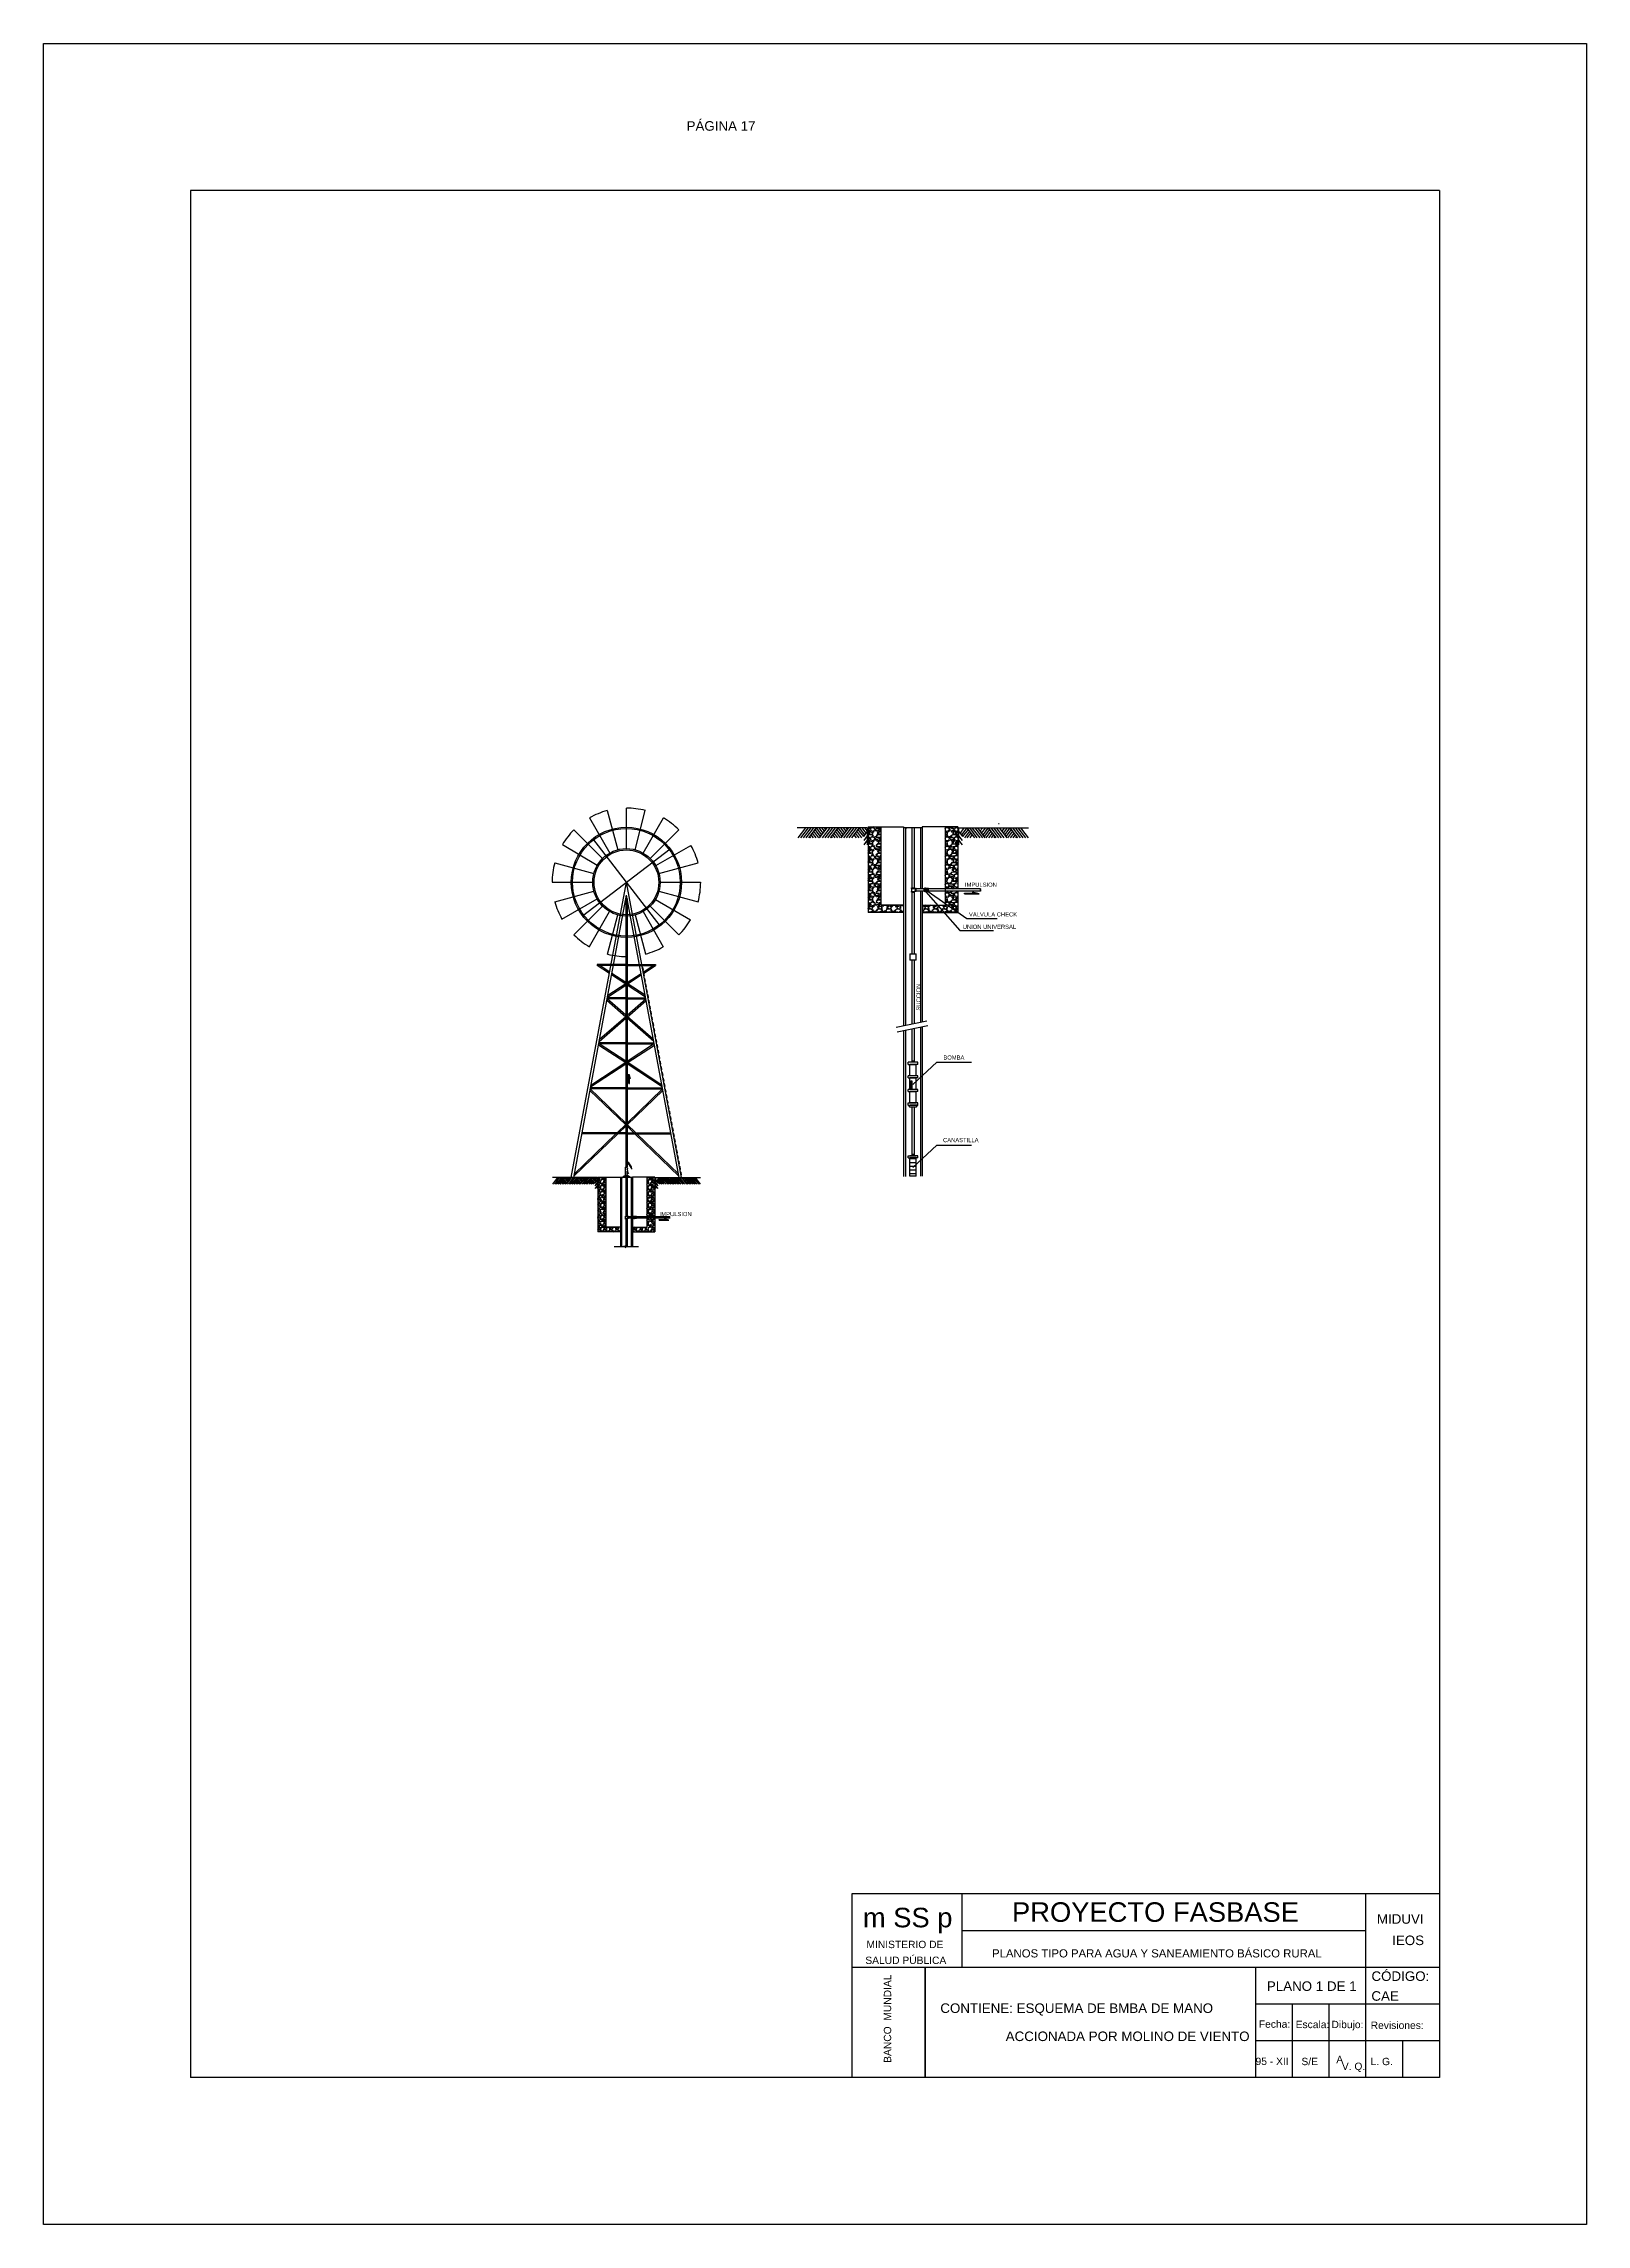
# Model space of a CAD drawing. Header units: metres. Extents: x 2029 to 4131, y 3282 to 4383.
# Drawn here: x 2389.12 to 2410.12, y 4353.27 to 4382.97 of the extents above; entities that cross this region are included whole.
import ezdxf
from ezdxf.enums import TextEntityAlignment as Align

# ---------------------------------------------------------------- set-up
doc = ezdxf.new("R2010")
doc.units = ezdxf.units.M
doc.layers.add('Dibujo', color=7, linetype='Continuous')
doc.styles.add('Annotative', font='arial.ttf')
doc.styles.get("Standard").update_dxf_attribs({"font": 'arial.ttf'})

msp = doc.modelspace()

# ---------------------------------------------------------------- texts
at = {"layer": 'Dibujo', "color": 0, "linetype": 'ByBlock'}
for s, height, p in [('IMPULSION', 0.0566, (2401.664, 4371.482)), ('UNION UNIVERSAL', 0.05665, (2401.635, 4370.909)), ('VALVULA CHECK', 0.05665, (2401.719, 4371.078)), ('BOMBA', 0.0566, (2401.371, 4369.129)), ('CANASTILLA', 0.0566, (2401.366, 4368.004)), ('IMPULSION', 0.0566, (2397.509, 4366.997))]:
    msp.add_text(s, height=height).set_placement(p)
msp.add_text('SUCCION', height=0.0566, rotation=90).set_placement((2401.059, 4369.797))
for s, height, p in [('PROYECTO FASBASE', 0.26624, (2402.305, 4357.386)), ('m SS p', 0.2662, (2400.275, 4357.311)), ('PLANOS TIPO PARA AGUA Y SANEAMIENTO BÁSICO RURAL', 0.11076, (2402.033, 4356.901))]:
    msp.add_text(s, height=height, dxfattribs=at).set_placement(p)
at = {"layer": 'Dibujo', "color": 0, "linetype": 'ByBlock', "style": 'Annotative'}
for s, p in [('MIDUVI', (2407.272, 4357.36)), ('IEOS', (2407.48, 4357.069)), ('CÓDIGO:', (2407.198, 4356.581)), ('PLANO 1 DE 1', (2405.774, 4356.445)), ('CAE', (2407.197, 4356.311)), ('CONTIENE: ESQUEMA DE BMBA DE MANO', (2401.329, 4356.145))]:
    msp.add_text(s, height=0.13, dxfattribs=at).set_placement(p)
at = {"layer": 'Dibujo', "color": 0, "linetype": 'ByBlock'}
for s, p in [('MINISTERIO DE', (2400.847, 4357.028)), ('SALUD PÚBLICA', (2400.859, 4356.812)), ('Fecha:', (2405.878, 4355.943)), ('Escala:', (2406.395, 4355.938)), ('Dibujo:', (2406.871, 4355.938)), ('Revisiones:', (2407.548, 4355.927)), ('95 - XII', (2405.845, 4355.436)), ('S/E', (2406.357, 4355.434)), ('A', (2406.766, 4355.461)), ('L. G. ', (2407.357, 4355.434)), ('V. Q.', (2406.954, 4355.368))]:
    msp.add_text(s, height=0.1, dxfattribs=at).set_placement(p, align=Align.CENTER)
msp.add_text('BANCO  MUNDIAL', height=0.1, rotation=90, dxfattribs=at).set_placement((2400.66, 4356.067), align=Align.CENTER)
at = {"layer": 'Dibujo', "color": 0, "linetype": 'ByBlock', "char_height": 0.13, "attachment_point": 1}
for s, insert, width in [('PÁGINA 17', (2397.875, 4381.909), 2.90393), ('ACCIONADA POR MOLINO DE VIENTO', (2402.219, 4355.892), 3.35715)]:
    msp.add_mtext(s, dxfattribs=dict(at, insert=insert, width=width))

# ---------------------------------------------------------------- hatches: boundary and pattern name
h = msp.add_hatch()
h.set_pattern_fill('GRAVEL', color=256, scale=0.004995)
h.set_pattern_definition([(228.01279, (2392.376526, 4380.511333), (-1.0150641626, -1.141947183), [0.0170703, -1.6899661]), (184.96974, (2392.365106, 4380.498645), (1.522596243, 0.1268830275), [0.0292932, -2.9000288]), (132.51045, (2392.335923, 4380.496107), (1.2688302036, -1.395713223), [0.020655, -2.0448509]), (267.27369, (2392.2864387, 4380.4643864), (0.1268830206, 2.5376604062), [0.0266756, -2.6408871]), (292.833654, (2392.28517, 4380.437741), (-0.6344151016, 1.5225962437), [0.0261576, -2.5896029]), (357.27369, (2392.2953205, 4380.413633), (-2.5376604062, 0.1268830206), [0.0266756, -2.6408871]), (37.69424, (2392.321966, 4380.4123644), (-1.649479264, -1.2688302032), [0.0352772, -3.4924359]), (72.25533, (2392.34988, 4380.4339345), (0.8881811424, 2.7914264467), [0.0333053, -3.297223]), (121.429566, (2392.360031, 4380.465655), (-1.0150641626, 1.649479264), [0.026766, -2.6498343]), (175.23636, (2392.346074, 4380.488494), (1.395713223, -0.1268830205), [0.0305575, -1.4973164]), (222.397438, (2392.3156218, 4380.491032), (-1.5225962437, -1.3957132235), [0.0395175, -3.9122317]), (138.81407, (2392.412053, 4380.463118), (-0.888181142, 0.761298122), [0.0134878, -1.3352972]), (171.469234, (2392.401902, 4380.4719994), (1.649479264, -0.2537660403), [0.0256604, -2.5403898]), (225, (2392.37653, 4380.47581), (-2e-17, -0.126883), [0.0179439, -0.1614958]), (203.19859, (2392.367644, 4380.491032), (0.634415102, 0.25376604), [0.0096632, -0.9566491]), (291.8014, (2392.358762, 4380.487225), (-0.12688302, 0.38064906), [0.0136657, -0.6696203]), (30.96376, (2392.363837, 4380.474537), (0.38064906, 0.25376604), [0.0221955, -0.7176533]), (161.56505, (2392.38287, 4380.485957), (0.25376604, -0.12688302), [0.0160496, -0.3851898]), (16.38954, (2392.28517, 4380.4872254), (1.268830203, 0.380649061), [0.0224837, -2.2258892]), (70.346176, (2392.30674, 4380.4935695), (-0.5075320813, -1.3957132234), [0.0188626, -1.8673891]), (293.19859, (2392.38287, 4380.511333), (-0.25376604, 0.634415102), [0.0193262, -0.9469861]), (343.61046, (2392.390483, 4380.4935695), (-1.268830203, 0.380649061), [0.0224837, -2.2258892]), (339.44395, (2392.28517, 4380.408558), (-0.634415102, 0.25376604), [0.0216818, -1.0624072]), (294.77514, (2392.305471, 4380.400945), (-0.634415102, 1.395713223), [0.0181669, -1.7985215]), (66.80141, (2392.384139, 4380.38445), (0.25376604, 0.634415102), [0.0193262, -0.9469861]), (17.354025, (2392.3917516, 4380.402214), (-1.649479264, -0.5075320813), [0.0212695, -2.1056775]), (69.44395, (2392.321966, 4380.38445), (-0.25376604, -0.634415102), [0.0108409, -1.0732481]), (101.30993, (2392.376526, 4380.38445), (-0.12688302, 0.50753208), [0.0064698, -0.6405092]), (165.96376, (2392.375257, 4380.390794), (0.38064906, -0.12688302), [0.0261576, -0.4969945]), (186.009006, (2392.34988, 4380.3971384), (1.268830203, 0.1268830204), [0.024241, -2.3998557]), (303.69007, (2392.363837, 4380.463118), (-0.12688302, 0.25376604), [0.0182993, -0.4391839]), (353.157227, (2392.373988, 4380.4478916), (2.1570113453, -0.2537660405), [0.0319484, -3.1628844]), (60.9454, (2392.405709, 4380.444085), (-0.507532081, -0.888181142), [0.0130634, -1.2932773]), (90, (2392.41205, 4380.4555), (-0.126883, 0.126883), [0.007613, -0.11927]), (120.25644, (2392.3473425, 4380.400945), (0.507532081, -0.888181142), [0.0176271, -1.7450882]), (48.01279, (2392.338461, 4380.416171), (1.0150641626, 1.141947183), [0.0341407, -1.6728958]), (0, (2392.3613, 4380.44155), (0.126883, 0.126883), [0.0329896, -0.0938934]), (325.30485, (2392.394289, 4380.4415475), (1.2688302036, -0.8881811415), [0.020062, -1.9861347]), (254.0546, (2392.410784, 4380.430128), (-0.12688302, -0.507532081), [0.0184744, -0.9052479]), (207.645975, (2392.4057087, 4380.4123644), (-2.410777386, -1.268830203), [0.0300795, -2.9778778]), (175.42608, (2392.3790633, 4380.398407), (-1.649479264, 0.1268830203), [0.0318221, -3.1503878])])
h.paths.add_polyline_path([(2401.396, 4371.453), (2401.566, 4371.453), (2401.566, 4372.3), (2401.396, 4372.3)])
h.paths.add_polyline_path([(2401.566, 4371.423), (2401.396, 4371.423), (2401.396, 4371.231), (2401.084, 4371.231), (2401.084, 4371.131), (2401.566, 4371.131)])
h.paths.add_polyline_path([(2400.83, 4371.131), (2400.83, 4371.231), (2400.518, 4371.231), (2400.518, 4372.3), (2400.348, 4372.3), (2400.348, 4371.131)])
h = msp.add_hatch(color=256)
h.dxf.hatch_style = 1
h.paths.add_polyline_path([(2401.766, 4371.396), (2401.658, 4371.396), (2401.658, 4371.385), (2401.859, 4371.385), (2401.766, 4371.41)])
h = msp.add_hatch(color=256)
h.dxf.hatch_style = 1
h.paths.add_polyline_path([(2397.096, 4368.87), (2397.105, 4368.87), (2397.089, 4368.93), (2397.088, 4368.801), (2397.096, 4368.801)])
h = msp.add_hatch(color=256)
h.dxf.hatch_style = 1
h.paths.add_polyline_path([(2400.94, 4368.839), (2400.929, 4368.839), (2400.929, 4368.733), (2400.94, 4368.733)])
h = msp.add_hatch()
h.set_pattern_fill('ANSI31', color=256, scale=0.015979, angle=135)
h.set_pattern_definition([(180, (2391.50803, 4372.70084), (-5e-18, -0.05073329), [])])
h.paths.add_polyline_path([(2400.998, 4367.791), (2400.916, 4367.791), (2400.916, 4367.539), (2400.998, 4367.539)])
h = msp.add_hatch()
h.set_pattern_fill('GRAVEL', color=256, scale=0.003196)
h.set_pattern_definition([(228.01279, (2391.566473, 4372.782014), (-0.649386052, -0.730559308), [0.0109207, -1.08115375]), (184.96974, (2391.5591672, 4372.773897), (0.9740790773, 0.0811732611), [0.0187403, -1.85528984]), (132.51045, (2391.5404973, 4372.7722734), (0.811732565, -0.892905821), [0.013214, -1.30819085]), (267.27369, (2391.5088398, 4372.75198), (0.0811732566, 1.6234651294), [0.0170657, -1.6895043]), (292.833654, (2391.508028, 4372.7349337), (-0.4058662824, 0.9740790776), [0.0167343, -1.6566953]), (357.27369, (2391.514522, 4372.7195107), (-1.6234651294, 0.0811732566), [0.0170657, -1.6895043]), (37.69424, (2391.5315683, 4372.718699), (-1.0552523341, -0.8117325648), [0.0225685, -2.2342816]), (72.25533, (2391.5494264, 4372.7324985), (0.5682127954, 1.7858116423), [0.021307, -2.10939434]), (121.429566, (2391.5559203, 4372.7527918), (-0.6493860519, 1.055252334), [0.0171235, -1.6952282]), (175.23636, (2391.546991, 4372.767403), (0.892905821, -0.0811732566), [0.0195491, -0.9579063]), (222.397438, (2391.5275096, 4372.7690264), (-0.9740790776, -0.8929058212), [0.02528125, -2.50284546]), (138.81407, (2391.589201, 4372.751168), (-0.568212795, 0.487039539), [0.0086288, -0.85425475]), (171.469234, (2391.5827074, 4372.7568504), (1.0552523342, -0.1623465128), [0.01641624, -1.6252113]), (225, (2391.56647, 4372.759286), (-1e-17, -0.08117326), [0.0114796, -0.1033167]), (203.19859, (2391.560791, 4372.769026), (0.405866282, 0.162346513), [0.006182, -0.6120151]), (291.8014, (2391.555109, 4372.766591), (-0.081173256, 0.24351977), [0.0087426, -0.42838876]), (30.96376, (2391.558355, 4372.758474), (0.24351977, 0.162346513), [0.01419956, -0.4591178]), (161.56505, (2391.570531, 4372.76578), (0.16234651, -0.08117326), [0.0102677, -0.2464247]), (16.38954, (2391.508028, 4372.7665912), (0.8117325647, 0.2435197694), [0.0143839, -1.4240099]), (70.346176, (2391.5218275, 4372.77065), (-0.324693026, -0.892905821), [0.0120673, -1.1946599]), (293.19859, (2391.570531, 4372.782014), (-0.162346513, 0.405866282), [0.0123639, -0.6058332]), (343.61046, (2391.575402, 4372.77065), (-0.8117325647, 0.2435197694), [0.0143839, -1.4240099]), (339.44395, (2391.508028, 4372.716264), (-0.405866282, 0.162346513), [0.0138709, -0.6796737]), (294.77514, (2391.521016, 4372.7113934), (-0.405866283, 0.892905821), [0.0116222, -1.15060194]), (66.80141, (2391.571343, 4372.700841), (0.162346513, 0.405866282), [0.0123639, -0.6058332]), (17.354025, (2391.5762136, 4372.712205), (-1.055252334, -0.324693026), [0.01360715, -1.3471046]), (69.44395, (2391.531568, 4372.700841), (-0.162346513, -0.405866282), [0.00693544, -0.6866092]), (101.30993, (2391.566473, 4372.700841), (-0.081173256, 0.324693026), [0.004139, -0.409765]), (165.96376, (2391.565661, 4372.7049), (0.24351977, -0.081173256), [0.0167343, -0.3179516]), (186.009006, (2391.5494264, 4372.7089582), (0.8117325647, 0.0811732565), [0.01550815, -1.53530474]), (303.69007, (2391.558355, 4372.751168), (-0.081173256, 0.16234651), [0.011707, -0.2809674]), (353.157227, (2391.5648493, 4372.7414275), (1.37994536, -0.1623465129), [0.02043894, -2.02345143]), (60.9454, (2391.585143, 4372.738992), (-0.324693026, -0.568212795), [0.0083573, -0.82737255]), (90, (2391.5892, 4372.7463), (-0.08117326, 0.08117326), [0.0048704, -0.0763029]), (120.25644, (2391.547803, 4372.7113934), (0.324693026, -0.5682127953), [0.0112769, -1.116418]), (48.01279, (2391.542121, 4372.721134), (0.649386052, 0.730559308), [0.02184145, -1.070233]), (0, (2391.55673, 4372.73737), (0.08117326, 0.08117326), [0.02110505, -0.0600682]), (325.30485, (2391.577837, 4372.737369), (0.811732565, -0.568212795), [0.0128346, -1.27062725]), (254.0546, (2391.58839, 4372.730063), (-0.081173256, -0.324693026), [0.011819, -0.57913124]), (207.645975, (2391.5851426, 4372.718699), (-1.542291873, -0.8117325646), [0.01924334, -1.90509365]), (175.42608, (2391.5680963, 4372.70977), (-1.0552523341, 0.0811732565), [0.0203582, -2.01545674])])
h.paths.add_polyline_path([(2397.336, 4366.987), (2397.445, 4366.987), (2397.445, 4367.529), (2397.336, 4367.529)])
h.paths.add_polyline_path([(2397.445, 4366.968), (2397.336, 4366.968), (2397.336, 4366.845), (2397.137, 4366.845), (2397.137, 4366.781), (2397.445, 4366.781)])
h.paths.add_polyline_path([(2396.974, 4366.781), (2396.974, 4366.845), (2396.775, 4366.845), (2396.775, 4367.529), (2396.666, 4367.529), (2396.666, 4366.781)])
h = msp.add_hatch(color=256)
h.dxf.hatch_style = 1
h.paths.add_polyline_path([(2397.573, 4366.951), (2397.504, 4366.951), (2397.504, 4366.943), (2397.633, 4366.943), (2397.573, 4366.959)])

# ---------------------------------------------------------------- linework, layer by layer
for p, q in [((2396.795, 4372.519), (2396.937, 4371.987)), ((2397.056, 4372.002), (2397.056, 4372.554)), ((2397.173, 4371.987), (2397.313, 4372.52)), ((2396.731, 4371.868), (2396.341, 4372.257)), ((2396.554, 4372.42), (2396.828, 4371.942)), ((2397.514, 4370.949), (2396.598, 4372.138)), ((2397.284, 4371.941), (2397.559, 4372.42)), ((2397.38, 4371.868), (2397.77, 4372.258)), ((2400.335, 4372.287), (2399.382, 4372.287)), ((2399.493, 4372.287), (2399.389, 4372.147)), ((2399.529, 4372.287), (2399.425, 4372.147)), ((2399.566, 4372.287), (2399.461, 4372.147)), ((2399.602, 4372.287), (2399.498, 4372.147)), ((2399.638, 4372.287), (2399.534, 4372.147)), ((2399.547, 4372.165), (2399.561, 4372.147)), ((2399.566, 4372.189), (2399.597, 4372.147)), ((2399.584, 4372.214), (2399.634, 4372.147)), ((2399.602, 4372.238), (2399.67, 4372.147)), ((2399.62, 4372.263), (2399.693, 4372.165)), ((2399.638, 4372.287), (2399.711, 4372.189)), ((2399.675, 4372.287), (2399.729, 4372.214)), ((2399.784, 4372.287), (2399.679, 4372.147)), ((2399.711, 4372.287), (2399.747, 4372.238)), ((2399.826, 4372.287), (2399.722, 4372.147)), ((2399.747, 4372.287), (2399.766, 4372.263)), ((2399.863, 4372.287), (2399.758, 4372.147)), ((2399.899, 4372.287), (2399.795, 4372.147)), ((2399.935, 4372.287), (2399.831, 4372.147)), ((2399.844, 4372.165), (2399.858, 4372.147)), ((2399.863, 4372.189), (2399.894, 4372.147)), ((2399.881, 4372.214), (2399.93, 4372.147)), ((2399.899, 4372.238), (2399.967, 4372.147)), ((2399.917, 4372.263), (2399.99, 4372.165)), ((2399.935, 4372.287), (2400.008, 4372.189)), ((2399.972, 4372.287), (2400.026, 4372.214)), ((2400.081, 4372.287), (2399.976, 4372.147)), ((2400.008, 4372.287), (2400.044, 4372.238)), ((2400.117, 4372.287), (2400.013, 4372.147)), ((2400.044, 4372.287), (2400.062, 4372.263)), ((2400.153, 4372.287), (2400.049, 4372.147)), ((2400.19, 4372.287), (2400.085, 4372.147)), ((2400.226, 4372.287), (2400.122, 4372.147)), ((2400.153, 4372.189), (2400.185, 4372.147)), ((2400.172, 4372.214), (2400.221, 4372.147)), ((2400.19, 4372.238), (2400.258, 4372.147)), ((2400.208, 4372.263), (2400.281, 4372.165)), ((2400.226, 4372.287), (2400.299, 4372.189)), ((2400.262, 4372.287), (2400.317, 4372.214)), ((2400.335, 4372.238), (2400.281, 4372.165)), ((2400.335, 4372.177), (2400.289, 4372.114)), ((2400.299, 4372.287), (2400.335, 4372.238)), ((2400.335, 4372.287), (2400.335, 4372.287)), ((2400.335, 4372.287), (2400.335, 4372.054)), ((2400.348, 4372.3), (2400.348, 4371.131)), ((2400.348, 4372.3), (2400.83, 4372.3)), ((2400.518, 4372.3), (2400.518, 4371.231)), ((2400.83, 4372.3), (2400.83, 4369.586)), ((2401.084, 4372.287), (2400.83, 4372.287)), ((2400.855, 4372.287), (2400.855, 4369.591)), ((2400.855, 4372.287), (2400.875, 4372.287)), ((2400.942, 4372.287), (2400.942, 4371.469)), ((2400.972, 4372.287), (2400.972, 4371.469)), ((2401.059, 4372.287), (2401.039, 4372.287)), ((2401.059, 4372.287), (2401.059, 4371.453)), ((2401.084, 4372.3), (2401.084, 4371.453)), ((2401.566, 4372.3), (2401.084, 4372.3)), ((2401.396, 4372.3), (2401.396, 4371.231)), ((2401.566, 4372.3), (2401.566, 4371.453)), ((2401.578, 4372.287), (2402.531, 4372.287)), ((2401.578, 4372.287), (2401.578, 4372.054)), ((2401.578, 4372.238), (2401.633, 4372.165)), ((2401.578, 4372.177), (2401.625, 4372.114)), ((2401.651, 4372.287), (2401.597, 4372.214)), ((2401.688, 4372.287), (2401.615, 4372.189)), ((2401.706, 4372.263), (2401.633, 4372.165)), ((2401.724, 4372.238), (2401.656, 4372.147)), ((2401.688, 4372.287), (2401.792, 4372.147)), ((2401.742, 4372.214), (2401.692, 4372.147)), ((2401.724, 4372.287), (2401.828, 4372.147)), ((2401.76, 4372.189), (2401.729, 4372.147)), ((2401.76, 4372.287), (2401.865, 4372.147)), ((2401.797, 4372.287), (2401.901, 4372.147)), ((2401.833, 4372.287), (2401.937, 4372.147)), ((2401.906, 4372.287), (2401.869, 4372.238)), ((2401.942, 4372.287), (2401.887, 4372.214)), ((2401.978, 4372.287), (2401.906, 4372.189)), ((2401.997, 4372.263), (2401.924, 4372.165)), ((2402.015, 4372.238), (2401.947, 4372.147)), ((2401.978, 4372.287), (2402.083, 4372.147)), ((2402.033, 4372.214), (2401.983, 4372.147)), ((2402.015, 4372.287), (2402.119, 4372.147)), ((2402.051, 4372.189), (2402.019, 4372.147)), ((2402.051, 4372.287), (2402.155, 4372.147)), ((2402.069, 4372.165), (2402.056, 4372.147)), ((2402.087, 4372.287), (2402.192, 4372.147)), ((2402.119, 4372.346), (2402.131, 4372.346)), ((2402.13, 4372.287), (2402.234, 4372.147)), ((2402.203, 4372.287), (2402.166, 4372.238)), ((2402.239, 4372.287), (2402.184, 4372.214)), ((2402.275, 4372.287), (2402.203, 4372.189)), ((2402.293, 4372.263), (2402.221, 4372.165)), ((2402.312, 4372.238), (2402.244, 4372.147)), ((2402.275, 4372.287), (2402.38, 4372.147)), ((2402.33, 4372.214), (2402.28, 4372.147)), ((2402.312, 4372.287), (2402.416, 4372.147)), ((2402.348, 4372.189), (2402.316, 4372.147)), ((2402.348, 4372.287), (2402.452, 4372.147)), ((2402.366, 4372.165), (2402.353, 4372.147)), ((2402.384, 4372.287), (2402.489, 4372.147)), ((2402.421, 4372.287), (2402.525, 4372.147)), ((2396.185, 4372.056), (2396.66, 4371.776)), ((2396.46, 4371.087), (2397.652, 4371.999)), ((2397.455, 4371.77), (2397.934, 4372.043)), ((2400.335, 4372.116), (2400.289, 4372.054)), ((2401.578, 4372.116), (2401.625, 4372.054)), ((2396.045, 4371.543), (2396.597, 4371.543)), ((2396.081, 4371.809), (2396.613, 4371.664)), ((2396.305, 4367.521), (2397.056, 4371.543)), ((2397.806, 4367.521), (2397.056, 4371.543)), ((2397.499, 4371.664), (2398.031, 4371.809)), ((2397.515, 4371.543), (2398.066, 4371.543)), ((2396.08, 4371.278), (2396.613, 4371.423)), ((2396.177, 4371.043), (2396.657, 4371.316)), ((2396.338, 4367.521), (2397.056, 4371.369)), ((2397.046, 4371.317), (2397.046, 4370.423)), ((2397.774, 4367.521), (2397.056, 4371.369)), ((2397.065, 4371.317), (2397.065, 4370.423)), ((2397.451, 4371.31), (2397.927, 4371.03)), ((2397.499, 4371.422), (2398.031, 4371.277)), ((2400.937, 4371.469), (2400.977, 4371.469)), ((2400.937, 4371.46), (2400.937, 4371.469)), ((2400.937, 4371.46), (2400.977, 4371.46)), ((2400.937, 4371.416), (2400.977, 4371.416)), ((2400.937, 4371.407), (2400.937, 4371.416)), ((2400.937, 4371.407), (2400.977, 4371.407)), ((2400.939, 4371.416), (2400.939, 4371.46)), ((2400.942, 4371.407), (2400.942, 4370.567)), ((2400.972, 4371.407), (2400.942, 4371.407)), ((2400.972, 4371.407), (2400.972, 4370.567)), ((2400.977, 4371.46), (2400.974, 4371.46)), ((2400.974, 4371.46), (2400.974, 4371.455)), ((2400.991, 4371.455), (2400.974, 4371.455)), ((2400.991, 4371.42), (2400.974, 4371.42)), ((2400.974, 4371.416), (2400.974, 4371.42)), ((2400.977, 4371.46), (2400.977, 4371.469)), ((2400.977, 4371.407), (2400.977, 4371.416)), ((2400.991, 4371.418), (2400.991, 4371.458)), ((2401, 4371.458), (2400.991, 4371.458)), ((2401, 4371.418), (2400.991, 4371.418)), ((2401, 4371.418), (2401, 4371.458)), ((2401.108, 4371.453), (2401, 4371.453)), ((2401, 4371.423), (2401, 4371.453)), ((2401.108, 4371.423), (2401, 4371.423)), ((2401.059, 4371.423), (2401.059, 4369.633)), ((2401.084, 4371.423), (2401.084, 4369.638)), ((2401.108, 4371.418), (2401.108, 4371.458)), ((2401.117, 4371.458), (2401.108, 4371.458)), ((2401.108, 4371.458), (2401.108, 4371.455)), ((2401.117, 4371.418), (2401.108, 4371.418)), ((2401.126, 4371.463), (2401.117, 4371.463)), ((2401.117, 4371.413), (2401.117, 4371.463)), ((2401.126, 4371.413), (2401.117, 4371.413)), ((2401.126, 4371.413), (2401.126, 4371.463)), ((2401.135, 4371.458), (2401.126, 4371.458)), ((2401.135, 4371.455), (2401.126, 4371.455)), ((2401.135, 4371.453), (2401.126, 4371.453)), ((2401.135, 4371.45), (2401.126, 4371.45)), ((2401.135, 4371.448), (2401.126, 4371.448)), ((2401.135, 4371.445), (2401.126, 4371.445)), ((2401.135, 4371.443), (2401.126, 4371.443)), ((2401.135, 4371.44), (2401.126, 4371.44)), ((2401.135, 4371.438), (2401.126, 4371.438)), ((2401.135, 4371.435), (2401.126, 4371.435)), ((2401.135, 4371.433), (2401.126, 4371.433)), ((2401.135, 4371.43), (2401.126, 4371.43)), ((2401.135, 4371.428), (2401.126, 4371.428)), ((2401.135, 4371.425), (2401.126, 4371.425)), ((2401.135, 4371.423), (2401.126, 4371.423)), ((2401.135, 4371.42), (2401.126, 4371.42)), ((2401.135, 4371.418), (2401.126, 4371.418)), ((2401.13, 4371.414), (2401.593, 4370.887)), ((2401.135, 4371.418), (2401.135, 4371.458)), ((2401.152, 4371.46), (2401.143, 4371.46)), ((2401.143, 4371.46), (2401.143, 4371.415)), ((2401.152, 4371.415), (2401.143, 4371.415)), ((2401.152, 4371.46), (2401.152, 4371.415)), ((2401.169, 4371.458), (2401.152, 4371.458)), ((2401.169, 4371.418), (2401.152, 4371.418)), ((2401.691, 4371.048), (2401.163, 4371.414)), ((2401.169, 4371.418), (2401.169, 4371.458)), ((2401.878, 4371.453), (2401.169, 4371.453)), ((2401.878, 4371.423), (2401.169, 4371.423)), ((2401.566, 4371.423), (2401.566, 4371.131)), ((2401.658, 4371.396), (2401.766, 4371.396)), ((2401.658, 4371.385), (2401.658, 4371.396)), ((2401.658, 4371.385), (2401.859, 4371.385)), ((2401.859, 4371.385), (2401.766, 4371.41)), ((2401.766, 4371.41), (2401.766, 4371.396)), ((2396.341, 4370.828), (2396.731, 4371.218)), ((2396.553, 4370.667), (2396.827, 4371.145)), ((2396.798, 4370.566), (2396.939, 4371.099)), ((2397.056, 4370.532), (2397.056, 4371.084)), ((2397.174, 4371.1), (2397.317, 4370.567)), ((2397.284, 4371.145), (2397.558, 4370.666)), ((2397.771, 4370.829), (2397.38, 4371.219)), ((2400.83, 4371.131), (2400.348, 4371.131)), ((2400.83, 4371.131), (2400.348, 4371.131)), ((2400.83, 4371.231), (2400.518, 4371.231)), ((2401.084, 4371.231), (2401.396, 4371.231)), ((2401.084, 4371.131), (2401.566, 4371.131)), ((2401.084, 4371.131), (2401.566, 4371.131)), ((2402.101, 4371.048), (2401.691, 4371.048)), ((2401.593, 4370.887), (2402.054, 4370.887)), ((2397.056, 4370.423), (2396.658, 4370.423)), ((2396.658, 4370.423), (2396.658, 4370.409)), ((2397.056, 4370.409), (2396.658, 4370.409)), ((2396.824, 4370.301), (2396.658, 4370.409)), ((2396.828, 4370.321), (2396.693, 4370.409)), ((2397.046, 4370.409), (2397.046, 4369.969)), ((2397.056, 4370.423), (2397.454, 4370.423)), ((2397.056, 4370.409), (2397.454, 4370.409)), ((2397.065, 4370.409), (2397.065, 4369.969)), ((2397.272, 4370.386), (2397.28, 4370.386)), ((2397.287, 4370.348), (2397.28, 4370.386)), ((2397.284, 4370.321), (2397.419, 4370.409)), ((2397.287, 4370.301), (2397.454, 4370.409)), ((2397.454, 4370.423), (2397.454, 4370.409)), ((2400.916, 4370.567), (2400.998, 4370.567)), ((2400.916, 4370.567), (2400.916, 4370.485)), ((2400.998, 4370.485), (2400.916, 4370.485)), ((2400.942, 4370.485), (2400.942, 4370.178)), ((2400.942, 4370.485), (2400.942, 4369.609)), ((2400.972, 4370.485), (2400.972, 4370.184)), ((2400.972, 4370.485), (2400.972, 4369.615)), ((2400.998, 4370.485), (2400.998, 4370.567)), ((2396.797, 4369.98), (2397.046, 4370.143)), ((2396.801, 4370.006), (2397.046, 4370.166)), ((2397.046, 4370.155), (2396.853, 4370.282)), ((2397.046, 4370.178), (2396.857, 4370.302)), ((2397.065, 4370.178), (2397.255, 4370.302)), ((2397.065, 4370.155), (2397.259, 4370.282)), ((2397.31, 4370.006), (2397.065, 4370.166)), ((2397.315, 4369.98), (2397.065, 4370.143)), ((2397.279, 4370.348), (2397.287, 4370.348)), ((2397.286, 4370.31), (2397.294, 4370.31)), ((2397.293, 4370.273), (2397.301, 4370.273)), ((2397.301, 4370.273), (2397.294, 4370.31)), ((2397.3, 4370.235), (2397.308, 4370.235)), ((2397.307, 4370.197), (2397.315, 4370.197)), ((2397.315, 4370.197), (2397.308, 4370.235)), ((2397.314, 4370.16), (2397.322, 4370.16)), ((2397.321, 4370.122), (2397.329, 4370.122)), ((2397.329, 4370.122), (2397.322, 4370.16)), ((2397.328, 4370.084), (2397.336, 4370.084)), ((2397.343, 4370.046), (2397.336, 4370.084)), ((2397.046, 4369.708), (2396.788, 4369.933)), ((2397.046, 4369.733), (2396.792, 4369.955)), ((2397.056, 4369.954), (2396.792, 4369.954)), ((2397.056, 4369.969), (2396.794, 4369.969)), ((2397.046, 4369.954), (2397.046, 4369.357)), ((2397.056, 4369.969), (2397.317, 4369.969)), ((2397.056, 4369.954), (2397.32, 4369.954)), ((2397.065, 4369.733), (2397.319, 4369.955)), ((2397.065, 4369.954), (2397.065, 4369.357)), ((2397.065, 4369.708), (2397.324, 4369.933)), ((2397.335, 4370.046), (2397.343, 4370.046)), ((2397.342, 4370.009), (2397.35, 4370.009)), ((2397.349, 4369.971), (2397.357, 4369.971)), ((2397.357, 4369.971), (2397.35, 4370.009)), ((2397.356, 4369.933), (2397.364, 4369.933)), ((2397.363, 4369.896), (2397.371, 4369.896)), ((2397.371, 4369.896), (2397.364, 4369.933)), ((2397.37, 4369.858), (2397.378, 4369.858)), ((2397.37, 4369.858), (2397.378, 4369.858)), ((2397.377, 4369.82), (2397.385, 4369.82)), ((2397.377, 4369.82), (2397.385, 4369.82)), ((2397.385, 4369.82), (2397.378, 4369.858)), ((2397.385, 4369.82), (2397.378, 4369.858)), ((2397.384, 4369.783), (2397.392, 4369.783)), ((2397.399, 4369.745), (2397.392, 4369.783)), ((2396.684, 4369.375), (2397.046, 4369.691)), ((2396.689, 4369.406), (2397.046, 4369.717)), ((2397.422, 4369.406), (2397.065, 4369.717)), ((2397.428, 4369.375), (2397.065, 4369.691)), ((2397.391, 4369.745), (2397.399, 4369.745)), ((2397.398, 4369.707), (2397.406, 4369.707)), ((2397.405, 4369.669), (2397.413, 4369.669)), ((2397.413, 4369.669), (2397.406, 4369.707)), ((2397.412, 4369.632), (2397.42, 4369.632)), ((2397.419, 4369.594), (2397.427, 4369.594)), ((2397.427, 4369.594), (2397.42, 4369.632)), ((2397.426, 4369.556), (2397.434, 4369.556)), ((2397.433, 4369.519), (2397.441, 4369.519)), ((2397.441, 4369.519), (2397.434, 4369.556)), ((2397.44, 4369.481), (2397.448, 4369.481)), ((2397.455, 4369.443), (2397.448, 4369.481)), ((2401.144, 4369.65), (2400.728, 4369.566)), ((2401.157, 4369.587), (2400.741, 4369.503)), ((2400.83, 4369.521), (2400.83, 4367.538)), ((2400.855, 4369.526), (2400.855, 4367.538)), ((2400.942, 4369.544), (2400.942, 4369.092)), ((2400.972, 4369.55), (2400.972, 4369.092)), ((2401.059, 4369.567), (2401.059, 4367.54)), ((2401.084, 4369.572), (2401.084, 4367.54)), ((2397.046, 4369.083), (2396.675, 4369.327)), ((2397.056, 4369.342), (2396.678, 4369.342)), ((2397.056, 4369.357), (2396.68, 4369.357)), ((2397.046, 4369.106), (2396.687, 4369.342)), ((2397.046, 4369.342), (2397.046, 4368.745)), ((2397.056, 4369.357), (2397.431, 4369.357)), ((2397.056, 4369.342), (2397.434, 4369.342)), ((2397.065, 4369.342), (2397.065, 4368.745)), ((2397.065, 4369.106), (2397.424, 4369.342)), ((2397.065, 4369.083), (2397.437, 4369.327)), ((2397.447, 4369.443), (2397.455, 4369.443)), ((2397.454, 4369.406), (2397.462, 4369.406)), ((2397.454, 4369.406), (2397.462, 4369.406)), ((2397.461, 4369.368), (2397.469, 4369.368)), ((2397.461, 4369.368), (2397.469, 4369.368)), ((2397.469, 4369.368), (2397.462, 4369.406)), ((2397.469, 4369.368), (2397.462, 4369.406)), ((2397.469, 4369.33), (2397.477, 4369.33)), ((2397.476, 4369.292), (2397.484, 4369.292)), ((2397.484, 4369.292), (2397.477, 4369.33)), ((2397.483, 4369.255), (2397.491, 4369.255)), ((2397.49, 4369.217), (2397.498, 4369.217)), ((2397.498, 4369.217), (2397.491, 4369.255)), ((2397.497, 4369.179), (2397.505, 4369.179)), ((2397.512, 4369.142), (2397.505, 4369.179)), ((2396.568, 4368.756), (2397.046, 4369.07)), ((2396.573, 4368.782), (2397.046, 4369.093)), ((2397.538, 4368.782), (2397.065, 4369.093)), ((2397.543, 4368.756), (2397.065, 4369.07)), ((2397.088, 4368.801), (2397.089, 4368.93)), ((2397.089, 4368.93), (2397.105, 4368.87)), ((2397.504, 4369.142), (2397.512, 4369.142)), ((2397.511, 4369.104), (2397.519, 4369.104)), ((2397.518, 4369.066), (2397.526, 4369.066)), ((2397.526, 4369.066), (2397.519, 4369.104)), ((2397.525, 4369.029), (2397.533, 4369.029)), ((2397.532, 4368.991), (2397.54, 4368.991)), ((2397.54, 4368.991), (2397.533, 4369.029)), ((2397.539, 4368.953), (2397.547, 4368.953)), ((2397.539, 4368.953), (2397.547, 4368.953)), ((2397.546, 4368.915), (2397.554, 4368.915)), ((2397.546, 4368.915), (2397.554, 4368.915)), ((2397.554, 4368.915), (2397.547, 4368.953)), ((2397.554, 4368.915), (2397.547, 4368.953)), ((2397.553, 4368.878), (2397.561, 4368.878)), ((2397.568, 4368.84), (2397.561, 4368.878)), ((2401.022, 4369.092), (2400.892, 4369.092)), ((2400.892, 4369.064), (2400.892, 4369.092)), ((2400.892, 4369.064), (2400.998, 4369.064)), ((2401.022, 4368.907), (2400.892, 4368.907)), ((2400.892, 4368.879), (2400.892, 4368.907)), ((2400.892, 4368.879), (2400.998, 4368.879)), ((2401.022, 4369.064), (2400.916, 4369.064)), ((2400.916, 4368.907), (2400.916, 4369.064)), ((2401.022, 4368.879), (2400.916, 4368.879)), ((2400.916, 4368.722), (2400.916, 4368.879)), ((2400.972, 4369.108), (2400.942, 4369.108)), ((2400.957, 4368.791), (2401.28, 4369.095)), ((2400.998, 4368.907), (2400.998, 4369.064)), ((2400.998, 4368.722), (2400.998, 4368.879)), ((2401.022, 4369.064), (2401.022, 4369.092)), ((2401.022, 4368.879), (2401.022, 4368.907)), ((2401.28, 4369.095), (2401.754, 4369.095)), ((2397.046, 4368.238), (2396.559, 4368.707)), ((2397.046, 4368.73), (2396.563, 4368.73)), ((2397.046, 4368.265), (2396.563, 4368.729)), ((2397.056, 4368.745), (2396.566, 4368.745)), ((2397.046, 4368.73), (2397.046, 4368.133)), ((2397.046, 4368.73), (2397.548, 4368.73)), ((2397.056, 4368.745), (2397.545, 4368.745)), ((2397.065, 4368.73), (2397.065, 4368.133)), ((2397.065, 4368.265), (2397.548, 4368.729)), ((2397.065, 4368.238), (2397.552, 4368.707)), ((2397.088, 4368.801), (2397.096, 4368.801)), ((2397.096, 4368.801), (2397.096, 4368.87)), ((2397.105, 4368.87), (2397.096, 4368.87)), ((2397.56, 4368.84), (2397.568, 4368.84)), ((2397.567, 4368.802), (2397.575, 4368.802)), ((2397.574, 4368.765), (2397.582, 4368.765)), ((2397.582, 4368.765), (2397.575, 4368.802)), ((2397.581, 4368.727), (2397.589, 4368.727)), ((2397.588, 4368.689), (2397.596, 4368.689)), ((2397.596, 4368.689), (2397.589, 4368.727)), ((2397.595, 4368.652), (2397.603, 4368.652)), ((2397.602, 4368.614), (2397.61, 4368.614)), ((2397.61, 4368.614), (2397.603, 4368.652)), ((2397.609, 4368.576), (2397.617, 4368.576)), ((2397.624, 4368.538), (2397.617, 4368.576)), ((2401.022, 4368.722), (2400.892, 4368.722)), ((2400.892, 4368.694), (2400.892, 4368.722)), ((2400.892, 4368.694), (2400.998, 4368.694)), ((2401.022, 4368.694), (2400.916, 4368.694)), ((2400.916, 4368.538), (2400.916, 4368.694)), ((2400.929, 4368.733), (2400.929, 4368.839)), ((2400.929, 4368.839), (2400.94, 4368.839)), ((2400.929, 4368.733), (2400.94, 4368.733)), ((2400.94, 4368.839), (2400.94, 4368.733)), ((2400.998, 4368.538), (2400.998, 4368.694)), ((2401.022, 4368.694), (2401.022, 4368.722)), ((2397.616, 4368.538), (2397.624, 4368.538)), ((2397.623, 4368.501), (2397.631, 4368.501)), ((2397.623, 4368.501), (2397.631, 4368.501)), ((2397.63, 4368.463), (2397.638, 4368.463)), ((2397.63, 4368.463), (2397.638, 4368.463)), ((2397.638, 4368.463), (2397.631, 4368.501)), ((2397.638, 4368.463), (2397.631, 4368.501)), ((2397.637, 4368.425), (2397.645, 4368.425)), ((2397.644, 4368.388), (2397.652, 4368.388)), ((2397.652, 4368.388), (2397.645, 4368.425)), ((2397.651, 4368.35), (2397.659, 4368.35)), ((2397.658, 4368.312), (2397.666, 4368.312)), ((2397.666, 4368.312), (2397.659, 4368.35)), ((2400.893, 4368.538), (2400.998, 4368.538)), ((2400.893, 4368.51), (2400.893, 4368.538)), ((2400.893, 4368.51), (2400.998, 4368.51)), ((2400.893, 4368.51), (2400.916, 4368.483)), ((2400.998, 4368.538), (2400.916, 4368.538)), ((2400.998, 4368.483), (2400.916, 4368.483)), ((2401.022, 4368.538), (2400.917, 4368.538)), ((2401.022, 4368.51), (2400.917, 4368.51)), ((2400.942, 4368.538), (2400.942, 4368.537)), ((2400.942, 4368.483), (2400.942, 4367.819)), ((2400.972, 4368.483), (2400.972, 4367.819)), ((2400.998, 4368.483), (2401.022, 4368.51)), ((2401.022, 4368.51), (2401.022, 4368.538)), ((2396.342, 4367.542), (2396.94, 4368.118)), ((2396.348, 4367.575), (2396.913, 4368.118)), ((2397.056, 4368.118), (2396.449, 4368.118)), ((2397.056, 4368.133), (2396.452, 4368.133)), ((2396.928, 4368.133), (2397.046, 4368.246)), ((2396.955, 4368.133), (2397.046, 4368.22)), ((2397.046, 4368.118), (2397.046, 4367.666)), ((2397.056, 4368.133), (2397.659, 4368.133)), ((2397.056, 4368.118), (2397.662, 4368.118)), ((2397.184, 4368.133), (2397.065, 4368.246)), ((2397.156, 4368.133), (2397.065, 4368.22)), ((2397.065, 4368.118), (2397.065, 4367.666)), ((2397.77, 4367.542), (2397.171, 4368.118)), ((2397.763, 4367.575), (2397.199, 4368.118)), ((2397.665, 4368.275), (2397.673, 4368.275)), ((2397.672, 4368.237), (2397.68, 4368.237)), ((2397.68, 4368.237), (2397.673, 4368.275)), ((2397.68, 4368.199), (2397.688, 4368.199)), ((2397.687, 4368.161), (2397.695, 4368.161)), ((2397.695, 4368.161), (2397.688, 4368.199)), ((2397.694, 4368.124), (2397.702, 4368.124)), ((2397.701, 4368.086), (2397.709, 4368.086)), ((2397.709, 4368.086), (2397.702, 4368.124)), ((2397.708, 4368.048), (2397.716, 4368.048)), ((2397.708, 4368.048), (2397.716, 4368.048)), ((2397.715, 4368.011), (2397.723, 4368.011)), ((2397.715, 4368.011), (2397.723, 4368.011)), ((2397.723, 4368.011), (2397.716, 4368.048)), ((2397.723, 4368.011), (2397.716, 4368.048)), ((2397.722, 4367.973), (2397.73, 4367.973)), ((2397.729, 4367.935), (2397.737, 4367.935)), ((2397.737, 4367.935), (2397.73, 4367.973)), ((2397.736, 4367.898), (2397.744, 4367.898)), ((2397.743, 4367.86), (2397.751, 4367.86)), ((2397.751, 4367.86), (2397.744, 4367.898)), ((2397.75, 4367.822), (2397.758, 4367.822)), ((2397.757, 4367.784), (2397.765, 4367.784)), ((2397.765, 4367.784), (2397.758, 4367.822)), ((2397.764, 4367.747), (2397.772, 4367.747)), ((2397.771, 4367.709), (2397.779, 4367.709)), ((2397.779, 4367.709), (2397.772, 4367.747)), ((2400.892, 4367.819), (2400.998, 4367.819)), ((2400.892, 4367.791), (2400.892, 4367.819)), ((2400.892, 4367.791), (2400.998, 4367.791)), ((2401.022, 4367.819), (2400.916, 4367.819)), ((2401.022, 4367.791), (2400.916, 4367.791)), ((2400.916, 4367.539), (2400.916, 4367.791)), ((2400.972, 4367.835), (2400.942, 4367.835)), ((2400.957, 4367.658), (2401.28, 4367.962)), ((2400.998, 4367.539), (2400.998, 4367.791)), ((2401.022, 4367.791), (2401.022, 4367.819)), ((2401.28, 4367.962), (2401.754, 4367.962)), ((2396.658, 4367.521), (2396.048, 4367.521)), ((2396.119, 4367.521), (2396.052, 4367.431)), ((2396.142, 4367.521), (2396.076, 4367.431)), ((2396.166, 4367.521), (2396.099, 4367.431)), ((2396.189, 4367.521), (2396.122, 4367.431)), ((2396.212, 4367.521), (2396.145, 4367.431)), ((2396.154, 4367.442), (2396.163, 4367.431)), ((2396.166, 4367.458), (2396.186, 4367.431)), ((2396.177, 4367.474), (2396.209, 4367.431)), ((2396.189, 4367.489), (2396.232, 4367.431)), ((2396.201, 4367.505), (2396.247, 4367.442)), ((2396.212, 4367.521), (2396.259, 4367.458)), ((2396.235, 4367.521), (2396.27, 4367.474)), ((2396.305, 4367.521), (2396.239, 4367.431)), ((2396.259, 4367.521), (2396.282, 4367.489)), ((2396.332, 4367.521), (2396.266, 4367.431)), ((2396.282, 4367.521), (2396.294, 4367.505)), ((2396.356, 4367.521), (2396.289, 4367.431)), ((2396.379, 4367.521), (2396.312, 4367.431)), ((2396.402, 4367.521), (2396.335, 4367.431)), ((2396.344, 4367.442), (2396.353, 4367.431)), ((2396.356, 4367.458), (2396.376, 4367.431)), ((2396.367, 4367.474), (2396.399, 4367.431)), ((2396.379, 4367.489), (2396.422, 4367.431)), ((2396.391, 4367.505), (2396.437, 4367.442)), ((2396.402, 4367.521), (2396.449, 4367.458)), ((2396.425, 4367.521), (2396.46, 4367.474)), ((2396.495, 4367.521), (2396.428, 4367.431)), ((2396.449, 4367.521), (2396.472, 4367.489)), ((2396.518, 4367.521), (2396.452, 4367.431)), ((2396.472, 4367.521), (2396.484, 4367.505)), ((2396.542, 4367.521), (2396.475, 4367.431)), ((2396.565, 4367.521), (2396.498, 4367.431)), ((2396.588, 4367.521), (2396.521, 4367.431)), ((2396.542, 4367.458), (2396.562, 4367.431)), ((2396.553, 4367.474), (2396.585, 4367.431)), ((2396.565, 4367.489), (2396.608, 4367.431)), ((2396.577, 4367.505), (2396.623, 4367.442)), ((2396.588, 4367.521), (2396.635, 4367.458)), ((2396.611, 4367.521), (2396.646, 4367.474)), ((2396.658, 4367.489), (2396.623, 4367.442)), ((2396.658, 4367.45), (2396.628, 4367.41)), ((2396.658, 4367.411), (2396.628, 4367.371)), ((2396.635, 4367.521), (2396.658, 4367.489)), ((2396.658, 4367.521), (2396.658, 4367.521)), ((2396.658, 4367.521), (2396.658, 4367.371)), ((2396.666, 4367.529), (2396.666, 4366.781)), ((2396.666, 4367.529), (2396.974, 4367.529)), ((2396.775, 4367.529), (2396.775, 4366.845)), ((2396.974, 4367.529), (2396.974, 4366.582)), ((2397.137, 4367.521), (2396.974, 4367.521)), ((2396.99, 4367.521), (2396.99, 4366.582)), ((2396.99, 4367.521), (2397.003, 4367.521)), ((2397.003, 4367.521), (2397.003, 4367.525)), ((2397.102, 4367.532), (2397.01, 4367.532)), ((2397.043, 4367.659), (2397.043, 4367.665)), ((2397.043, 4367.659), (2397.068, 4367.659)), ((2397.043, 4367.599), (2397.068, 4367.599)), ((2397.043, 4367.548), (2397.043, 4367.599)), ((2397.044, 4367.666), (2397.067, 4367.666)), ((2397.046, 4367.521), (2397.046, 4366.997)), ((2397.046, 4367.521), (2397.065, 4367.521)), ((2397.065, 4367.521), (2397.065, 4366.997)), ((2397.068, 4367.659), (2397.068, 4367.665)), ((2397.068, 4367.599), (2397.091, 4367.576)), ((2397.068, 4367.548), (2397.068, 4367.583)), ((2397.091, 4367.576), (2397.068, 4367.583)), ((2397.068, 4367.583), (2397.068, 4367.565)), ((2397.108, 4367.521), (2397.108, 4367.525)), ((2397.121, 4367.521), (2397.108, 4367.521)), ((2397.121, 4367.521), (2397.121, 4366.987)), ((2397.137, 4367.529), (2397.137, 4366.987)), ((2397.445, 4367.529), (2397.137, 4367.529)), ((2397.336, 4367.529), (2397.336, 4366.845)), ((2397.445, 4367.529), (2397.445, 4366.987)), ((2397.453, 4367.521), (2398.063, 4367.521)), ((2397.453, 4367.521), (2397.453, 4367.371)), ((2397.453, 4367.489), (2397.488, 4367.442)), ((2397.453, 4367.45), (2397.483, 4367.41)), ((2397.453, 4367.411), (2397.483, 4367.371)), ((2397.5, 4367.521), (2397.465, 4367.474)), ((2397.523, 4367.521), (2397.477, 4367.458)), ((2397.535, 4367.505), (2397.488, 4367.442)), ((2397.546, 4367.489), (2397.503, 4367.431)), ((2397.523, 4367.521), (2397.59, 4367.431)), ((2397.558, 4367.474), (2397.526, 4367.431)), ((2397.546, 4367.521), (2397.613, 4367.431)), ((2397.57, 4367.458), (2397.549, 4367.431)), ((2397.57, 4367.521), (2397.636, 4367.431)), ((2397.593, 4367.521), (2397.66, 4367.431)), ((2397.616, 4367.521), (2397.683, 4367.431)), ((2397.663, 4367.521), (2397.639, 4367.489)), ((2397.686, 4367.521), (2397.651, 4367.474)), ((2397.709, 4367.521), (2397.663, 4367.458)), ((2397.721, 4367.505), (2397.674, 4367.442)), ((2397.732, 4367.489), (2397.689, 4367.431)), ((2397.709, 4367.521), (2397.776, 4367.431)), ((2397.744, 4367.474), (2397.712, 4367.431)), ((2397.732, 4367.521), (2397.799, 4367.431)), ((2397.756, 4367.458), (2397.736, 4367.431)), ((2397.756, 4367.521), (2397.822, 4367.431)), ((2397.767, 4367.442), (2397.759, 4367.431)), ((2397.778, 4367.671), (2397.786, 4367.671)), ((2397.779, 4367.521), (2397.846, 4367.431)), ((2397.785, 4367.634), (2397.793, 4367.634)), ((2397.793, 4367.634), (2397.786, 4367.671)), ((2397.792, 4367.596), (2397.8, 4367.596)), ((2397.799, 4367.558), (2397.807, 4367.558)), ((2397.807, 4367.558), (2397.8, 4367.596)), ((2397.806, 4367.521), (2397.873, 4367.431)), ((2397.853, 4367.521), (2397.829, 4367.489)), ((2397.876, 4367.521), (2397.841, 4367.474)), ((2397.899, 4367.521), (2397.853, 4367.458)), ((2397.911, 4367.505), (2397.864, 4367.442)), ((2397.922, 4367.489), (2397.879, 4367.431)), ((2397.899, 4367.521), (2397.966, 4367.431)), ((2397.934, 4367.474), (2397.902, 4367.431)), ((2397.922, 4367.521), (2397.989, 4367.431)), ((2397.946, 4367.458), (2397.925, 4367.431)), ((2397.946, 4367.521), (2398.012, 4367.431)), ((2397.957, 4367.442), (2397.949, 4367.431)), ((2397.969, 4367.521), (2398.036, 4367.431)), ((2397.992, 4367.521), (2398.059, 4367.431)), ((2400.998, 4367.539), (2400.916, 4367.539)), ((2400.942, 4367.539), (2400.942, 4367.539)), ((2396.974, 4366.845), (2396.775, 4366.845)), ((2397.043, 4366.997), (2397.068, 4366.997)), ((2397.043, 4366.991), (2397.043, 4366.997)), ((2397.043, 4366.991), (2397.068, 4366.991)), ((2397.043, 4366.963), (2397.068, 4366.963)), ((2397.043, 4366.957), (2397.043, 4366.963)), ((2397.043, 4366.957), (2397.068, 4366.957)), ((2397.044, 4366.963), (2397.044, 4366.991)), ((2397.046, 4366.957), (2397.046, 4366.582)), ((2397.065, 4366.957), (2397.046, 4366.957)), ((2397.065, 4366.957), (2397.065, 4366.582)), ((2397.068, 4366.991), (2397.067, 4366.991)), ((2397.067, 4366.991), (2397.067, 4366.988)), ((2397.077, 4366.988), (2397.067, 4366.988)), ((2397.077, 4366.966), (2397.067, 4366.966)), ((2397.067, 4366.963), (2397.067, 4366.966)), ((2397.068, 4366.991), (2397.068, 4366.997)), ((2397.068, 4366.957), (2397.068, 4366.963)), ((2397.077, 4366.965), (2397.077, 4366.99)), ((2397.083, 4366.99), (2397.077, 4366.99)), ((2397.083, 4366.965), (2397.077, 4366.965)), ((2397.083, 4366.965), (2397.083, 4366.99)), ((2397.152, 4366.987), (2397.083, 4366.987)), ((2397.083, 4366.968), (2397.083, 4366.987)), ((2397.152, 4366.968), (2397.083, 4366.968)), ((2397.121, 4366.968), (2397.121, 4366.582)), ((2397.137, 4366.968), (2397.137, 4366.582)), ((2397.137, 4366.845), (2397.336, 4366.845)), ((2397.152, 4366.965), (2397.152, 4366.99)), ((2397.158, 4366.99), (2397.152, 4366.99)), ((2397.152, 4366.99), (2397.152, 4366.988)), ((2397.158, 4366.965), (2397.152, 4366.965)), ((2397.164, 4366.993), (2397.158, 4366.993)), ((2397.158, 4366.961), (2397.158, 4366.993)), ((2397.164, 4366.961), (2397.158, 4366.961)), ((2397.164, 4366.961), (2397.164, 4366.993)), ((2397.17, 4366.99), (2397.164, 4366.99)), ((2397.17, 4366.988), (2397.164, 4366.988)), ((2397.17, 4366.987), (2397.164, 4366.987)), ((2397.17, 4366.985), (2397.164, 4366.985)), ((2397.17, 4366.984), (2397.164, 4366.984)), ((2397.17, 4366.982), (2397.164, 4366.982)), ((2397.17, 4366.981), (2397.164, 4366.981)), ((2397.17, 4366.979), (2397.164, 4366.979)), ((2397.17, 4366.977), (2397.164, 4366.977)), ((2397.17, 4366.976), (2397.164, 4366.976)), ((2397.17, 4366.974), (2397.164, 4366.974)), ((2397.17, 4366.973), (2397.164, 4366.973)), ((2397.17, 4366.971), (2397.164, 4366.971)), ((2397.17, 4366.969), (2397.164, 4366.969)), ((2397.17, 4366.968), (2397.164, 4366.968)), ((2397.17, 4366.966), (2397.164, 4366.966)), ((2397.17, 4366.965), (2397.164, 4366.965)), ((2397.17, 4366.965), (2397.17, 4366.99)), ((2397.181, 4366.992), (2397.175, 4366.992)), ((2397.175, 4366.992), (2397.175, 4366.963)), ((2397.181, 4366.963), (2397.175, 4366.963)), ((2397.181, 4366.992), (2397.181, 4366.963)), ((2397.192, 4366.99), (2397.181, 4366.99)), ((2397.192, 4366.965), (2397.181, 4366.965)), ((2397.192, 4366.965), (2397.192, 4366.99)), ((2397.645, 4366.987), (2397.192, 4366.987)), ((2397.645, 4366.968), (2397.192, 4366.968)), ((2397.445, 4366.968), (2397.445, 4366.781)), ((2397.504, 4366.951), (2397.573, 4366.951)), ((2397.504, 4366.943), (2397.504, 4366.951)), ((2397.504, 4366.943), (2397.633, 4366.943)), ((2397.633, 4366.943), (2397.573, 4366.959)), ((2397.573, 4366.959), (2397.573, 4366.951)), ((2396.974, 4366.781), (2396.666, 4366.781)), ((2396.974, 4366.781), (2396.666, 4366.781)), ((2396.888, 4366.582), (2397.025, 4366.582)), ((2397.025, 4366.582), (2397.028, 4366.599)), ((2397.028, 4366.599), (2397.044, 4366.567)), ((2397.044, 4366.567), (2397.05, 4366.595)), ((2397.05, 4366.595), (2397.058, 4366.582)), ((2397.058, 4366.582), (2397.222, 4366.582)), ((2397.137, 4366.781), (2397.445, 4366.781)), ((2397.137, 4366.781), (2397.445, 4366.781))]:
    msp.add_line(p, q)
for radius in [0.75, 0.733, 0.459, 0.441]:
    msp.add_circle((2397.056, 4371.543), radius)
for centre, radius, start, end in [((2397.056, 4371.543), 1.011, 104.9693, 119.7734), ((2397.056, 4371.543), 1.011, 75.2425, 90), ((2397.056, 4371.543), 1.011, 135.0318, 149.509), ((2397.056, 4371.543), 1.011, 45.0318, 60.1522), ((2397.056, 4371.543), 1.011, 15.225, 29.6488), ((2397.056, 4371.543), 1.011, 164.734, 180), ((2397.056, 4371.543), 1.011, 344.734, 0), ((2397.056, 4371.543), 1.011, 195.225, 209.6488), ((2401.897, 4371.438), 0.0242, 141.6805, 218.3195), ((2401.863, 4371.431), 0.0177, 331.7662, 49.849), ((2397.056, 4371.543), 1.011, 315.0318, 329.509), ((2397.056, 4371.543), 1.011, 225.0318, 240.1522), ((2397.056, 4371.543), 1.011, 284.9693, 299.7734), ((2397.056, 4371.543), 1.011, 255.2425, 270), ((2397.056, 4367.731), 0.00959, 57.6032, 296.5325), ((2397.061, 4367.72), 0.00259, 56.4162, 116.5325), ((2397, 4367.623), 0.132, 5.7772, 62.51), ((2396.964, 4367.574), 0.178, 20.1878, 56.4162), ((2397.056, 4367.479), 0.0702, 97.8498, 138.5214), ((2397.056, 4367.643), 0.0186, 121.0713, 236.275), ((2397.056, 4367.612), 0.0186, 123.725, 226.517), ((2397.044, 4367.665), 0.0013, 90, 180), ((2397.056, 4367.643), 0.0186, 303.725, 58.9287), ((2397.056, 4367.479), 0.0702, 41.4786, 82.1502), ((2397.056, 4367.612), 0.0186, 313.483, 56.275), ((2397.067, 4367.665), 0.0013, 0, 90), ((2397.657, 4366.977), 0.0155, 141.6805, 218.3195), ((2397.635, 4366.973), 0.0113, 331.7662, 49.849)]:
    msp.add_arc(centre, radius, start, end)
msp.add_open_spline([(2397.046, 4367.548), (2397.052, 4367.549), (2397.059, 4367.549), (2397.065, 4367.548)], degree=3)
at = {"layer": 'Dibujo', "color": 0, "linetype": 'ByBlock'}
for p, q in [((2389.123, 4382.965), (2410.123, 4382.965)), ((2389.123, 4353.265), (2389.123, 4382.965)), ((2389.123, 4382.965), (2392.123, 4382.965)), ((2389.123, 4382.965), (2391.623, 4382.965)), ((2410.123, 4382.965), (2410.123, 4353.265)), ((2391.123, 4380.965), (2391.123, 4355.265)), ((2408.123, 4380.965), (2391.123, 4380.965)), ((2408.123, 4380.965), (2408.123, 4355.265)), ((2400.123, 4357.765), (2400.123, 4355.265)), ((2408.123, 4357.765), (2400.123, 4357.765)), ((2401.623, 4357.765), (2401.623, 4356.765)), ((2407.123, 4355.265), (2407.123, 4357.765)), ((2407.123, 4357.265), (2401.623, 4357.265)), ((2408.123, 4356.765), (2400.123, 4356.765)), ((2401.123, 4356.765), (2401.123, 4355.265)), ((2401.123, 4355.265), (2401.123, 4356.765)), ((2405.623, 4355.265), (2405.623, 4356.765)), ((2408.123, 4356.265), (2405.623, 4356.265)), ((2406.123, 4355.265), (2406.123, 4356.265)), ((2406.623, 4355.265), (2406.623, 4356.265)), ((2408.123, 4355.765), (2405.623, 4355.765)), ((2407.623, 4355.265), (2407.623, 4355.765)), ((2408.123, 4355.265), (2391.123, 4355.265)), ((2410.123, 4353.265), (2389.123, 4353.265))]:
    msp.add_line(p, q, dxfattribs=at)

msp.set_redraw_order([(e.dxf.handle, doc.entitydb.next_handle()) for e in msp.query("TEXT MTEXT ATTDEF DIMENSION ARC_DIMENSION")])  # texts and dimensions are drawn at this point

doc.saveas('drawing.dxf')
